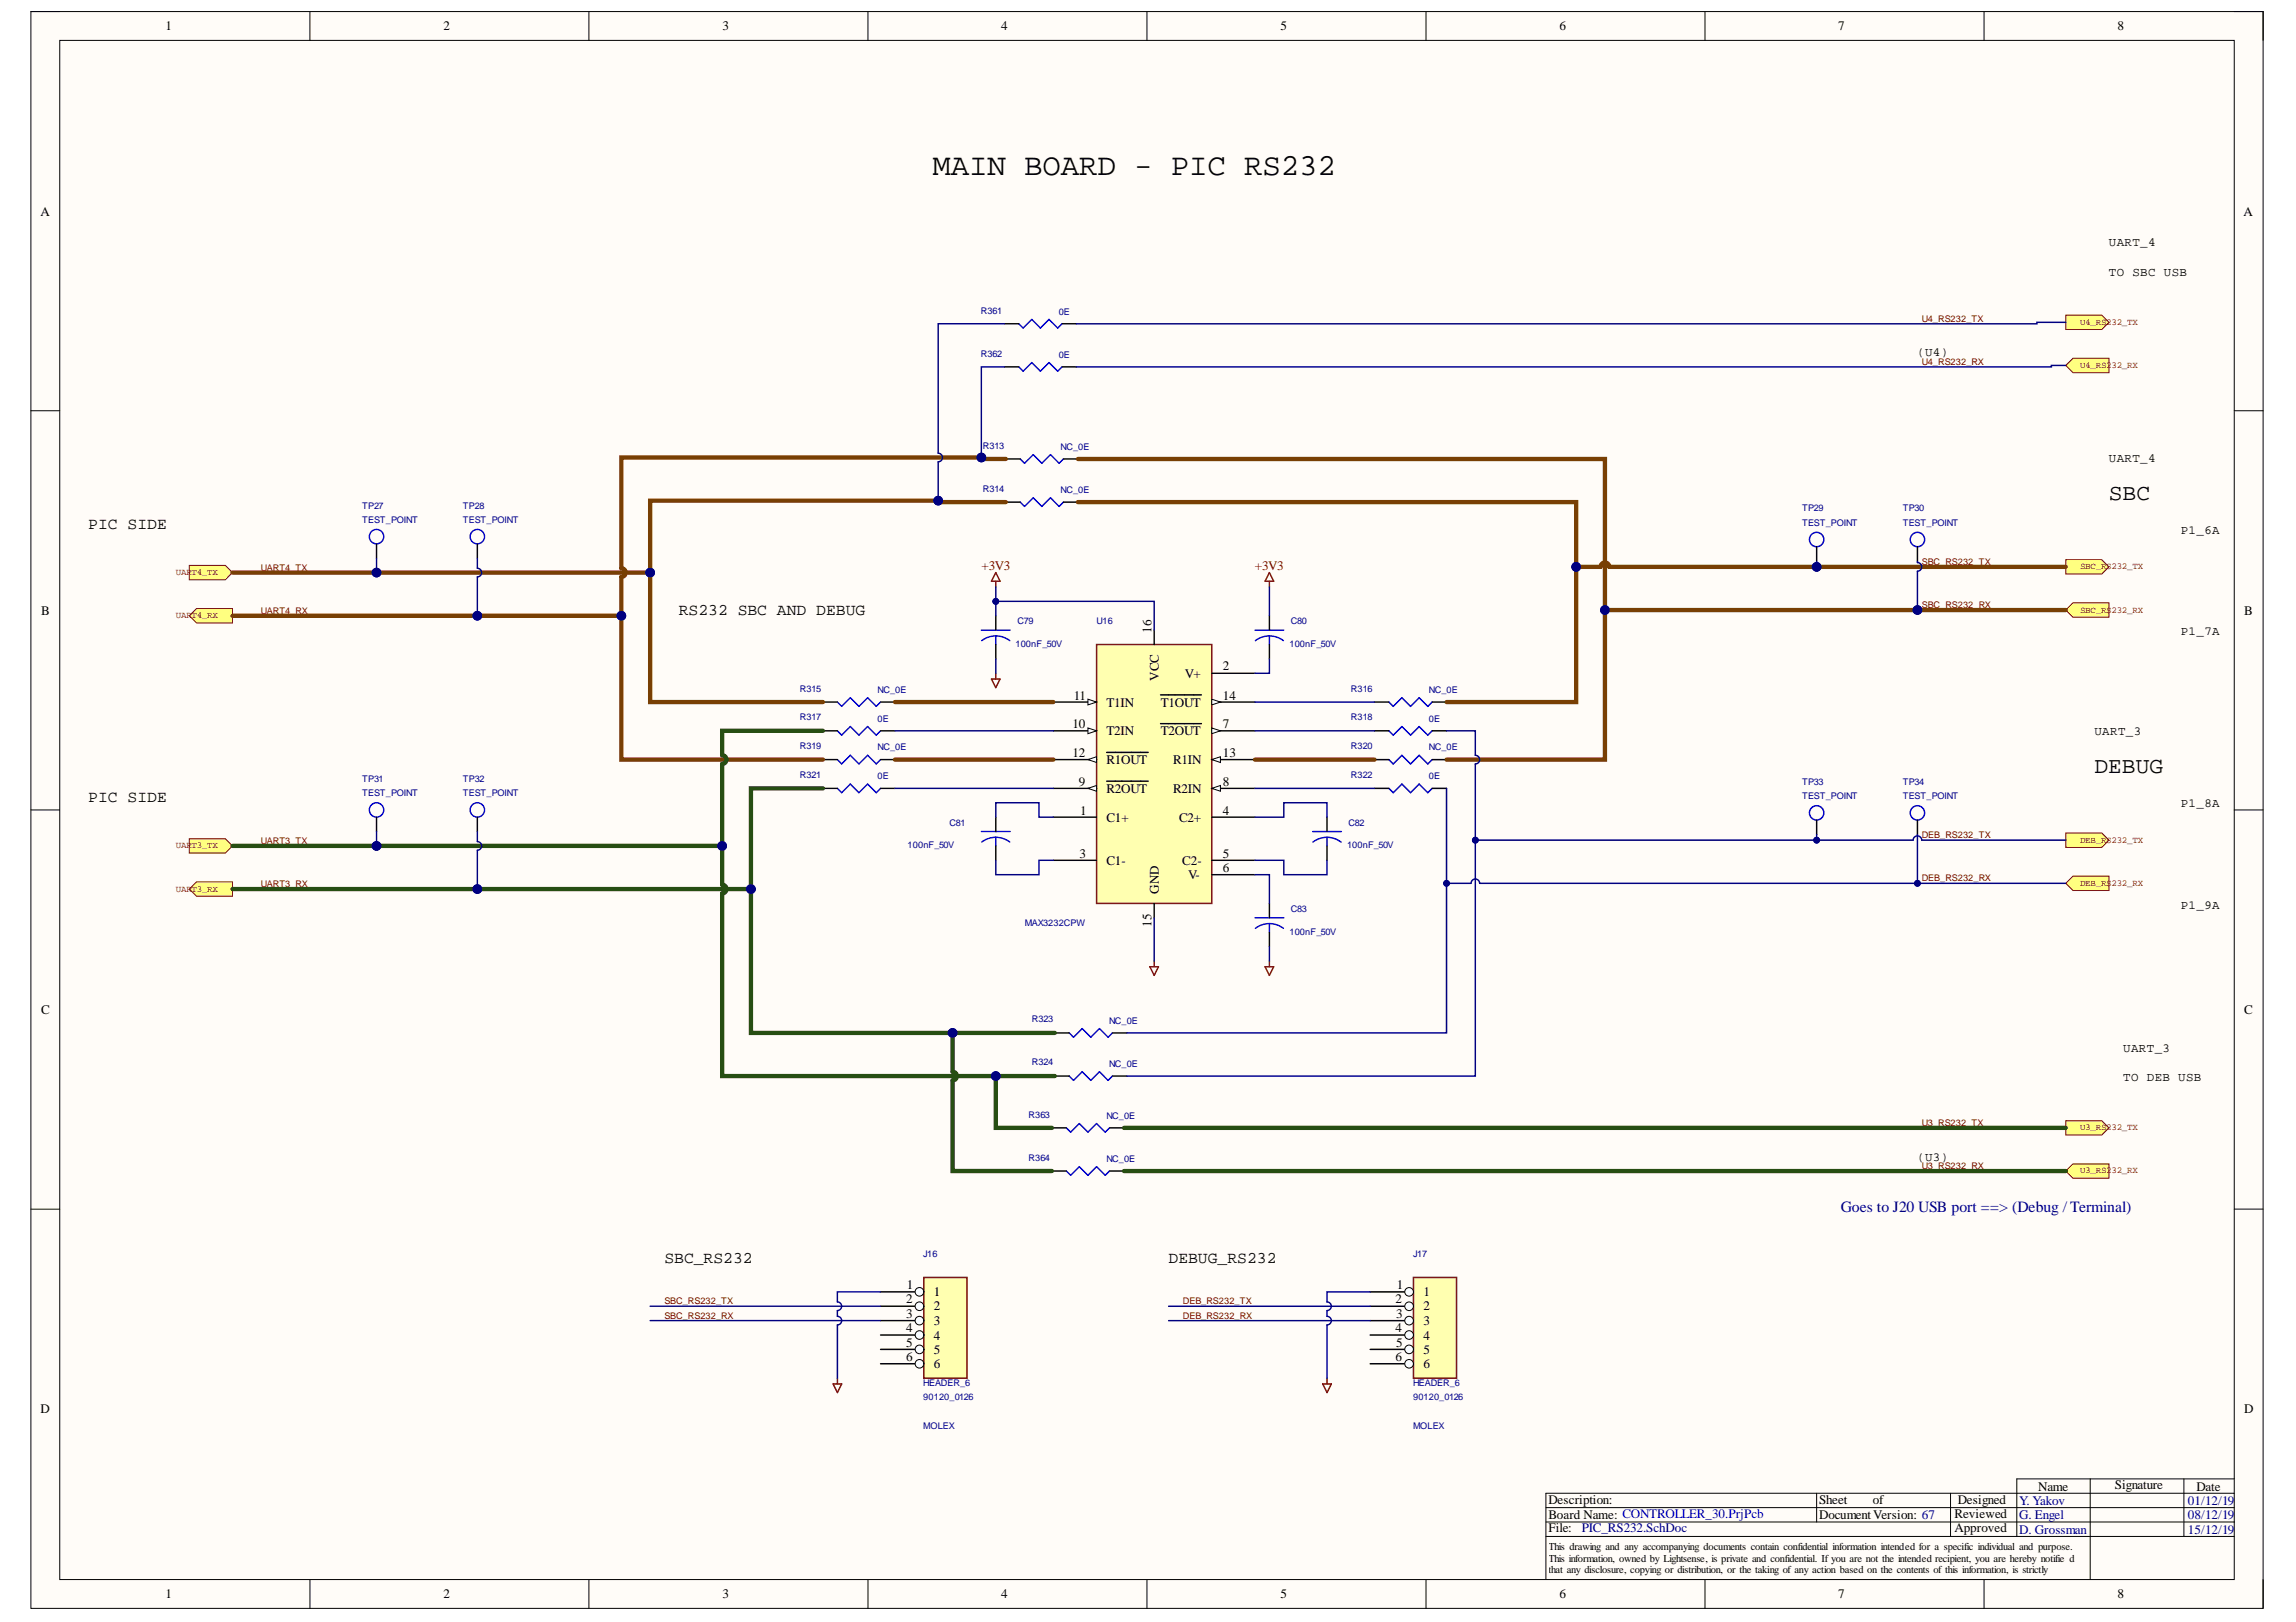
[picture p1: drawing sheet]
<svg xmlns="http://www.w3.org/2000/svg" width="297mm" height="210mm" viewBox="0 0 297 210" stroke-linecap="round" stroke-linejoin="round" font-family="sans-serif">
<defs><g id="words">
<text font-size="4" x="120.6" y="22.7">MAIN BOARD - PIC RS232</text>
<g font-size="3">
<text x="272.8" y="64.7">SBC</text>
<text x="271" y="100">DEBUG</text>
</g>
<g font-size="2.1">
<text x="11.4" y="68.5">PIC SIDE</text>
<text x="87.8" y="79.6">RS232 SBC AND DEBUG</text>
<text x="11.4" y="103.8">PIC SIDE</text>
<text x="86" y="163.4">SBC_RS232</text>
<text x="151.2" y="163.4">DEBUG_RS232</text>
</g>
<text font-size="2" fill="#000080" x="238.1" y="156.9">Goes to J20 USB port ==&gt; (Debug / Terminal)</text>
<g font-size="1.7">
<text x="21.4" y="3.9">1</text>
<text x="57.4" y="3.9">2</text>
<text x="93.5" y="3.9">3</text>
<text x="129.5" y="3.9">4</text>
<text x="165.6" y="3.9">5</text>
<text x="201.8" y="3.9">6</text>
<text x="237.8" y="3.9">7</text>
<text x="273.9" y="3.9">8</text>
<text x="5.2" y="27.9">A</text>
<text x="290.3" y="27.9">A</text>
<text x="5.3" y="79.5">B</text>
<text x="149" y="81.9" transform="rotate(-90 149 81.9)">16</text>
<text x="290.3" y="79.5">B</text>
<text x="149.9" y="88.1" transform="rotate(-90 149.9 88.1)">VCC</text>
<text x="153.3" y="87.7">V+</text>
<text x="158.2" y="86.7">2</text>
<text x="138.7" y="94.2">10</text>
<text x="138.9" y="90.5">11</text>
<text x="143.1" y="91.5">T1IN</text>
<text x="143.1" y="95.2">T2IN</text>
<text x="150.2" y="91.5">T1OUT</text>
<text x="150.2" y="95.2">T2OUT</text>
<text x="158.2" y="90.5">14</text>
<text x="158.2" y="94.2">7</text>
<text x="138.7" y="98">12</text>
<text x="139.6" y="101.7">9</text>
<text x="143.1" y="98.9">R1OUT</text>
<text x="151.8" y="98.9">R1IN</text>
<text x="158.2" y="98">13</text>
<text x="158.2" y="101.7">8</text>
<text x="139.8" y="105.4">1</text>
<text x="143.1" y="106.3">C1+</text>
<text x="143.1" y="102.6">R2OUT</text>
<text x="151.8" y="102.6">R2IN</text>
<text x="152.5" y="106.3">C2+</text>
<text x="158.2" y="105.4">4</text>
<text x="139.7" y="111">3</text>
<text x="143.1" y="111.9">C1-</text>
<text x="153" y="111.9">C2-</text>
<text x="153.7" y="113.8">V-</text>
<text x="158.2" y="111">5</text>
<text x="158.2" y="112.8">6</text>
<text x="149" y="119.9" transform="rotate(-90 149 119.9)">15</text>
<text x="149.9" y="115.6" transform="rotate(-90 149.9 115.6)">GND</text>
<text x="5.3" y="131.2">C</text>
<text x="290.3" y="131.2">C</text>
<text x="117.3" y="166.8">1</text>
<text x="120.8" y="167.7">1</text>
<text x="180.7" y="166.8">1</text>
<text x="184.2" y="167.7">1</text>
<text x="117.3" y="168.6">2</text>
<text x="117.3" y="170.6">3</text>
<text x="117.3" y="172.4">4</text>
<text x="120.8" y="169.6">2</text>
<text x="120.8" y="171.5">3</text>
<text x="120.8" y="173.4">4</text>
<text x="180.5" y="168.6">2</text>
<text x="180.5" y="172.4">4</text>
<text x="180.6" y="170.6">3</text>
<text x="184.2" y="169.6">2</text>
<text x="184.2" y="171.5">3</text>
<text x="184.2" y="173.4">4</text>
<text x="117.3" y="174.3">5</text>
<text x="117.3" y="176.2">6</text>
<text x="120.8" y="175.2">5</text>
<text x="120.8" y="177.1">6</text>
<text x="180.5" y="176.2">6</text>
<text x="180.6" y="174.3">5</text>
<text x="184.2" y="175.2">5</text>
<text x="184.2" y="177.1">6</text>
<text x="5.2" y="182.8">D</text>
<text x="290.3" y="182.8">D</text>
<text x="200.3" y="196.6">Board Name: CONTROLLER_30.PrjPcb</text>
<text x="200.3" y="194.6">Description:</text>
<text x="235.4" y="196.6">DocumentVersion: 67</text>
<text x="235.4" y="194.6">Sheet</text>
<text x="242.3" y="194.6">of</text>
<text x="252.9" y="196.4">Reviewed</text>
<text x="253.3" y="194.6">Designed</text>
<text x="263.7" y="192.9">Name</text>
<text x="273.6" y="192.7">Signature</text>
<text x="284.2" y="192.9">Date</text>
<text x="200.3" y="198.3">File:</text>
<text x="252.9" y="198.3">Approved</text>
<text x="21.4" y="206.8">1</text>
<text x="57.4" y="206.8">2</text>
<text x="93.5" y="206.8">3</text>
<text x="129.5" y="206.8">4</text>
<text x="165.6" y="206.8">5</text>
<text x="201.8" y="206.8">6</text>
<text x="237.8" y="206.8">7</text>
<text x="273.9" y="206.8">8</text>
</g>
<g font-size="1.7" fill="#800000">
<text x="127" y="73.7">+3V3</text>
<text x="162.3" y="73.7">+3V3</text>
</g>
<g font-size="1.7" fill="#000080">
<text x="261.2" y="194.8">Y. Yakov</text>
<text x="261.2" y="196.6">G. Engel</text>
<text x="283.1" y="194.8">01/12/19</text>
<text x="283.1" y="196.6">08/12/19</text>
<text x="204.6" y="198.3">PIC_RS232.SchDoc</text>
<text x="261.2" y="198.5">D. Grossman</text>
<text x="283.1" y="198.5">15/12/19</text>
</g>
<g font-size="1.6">
<text x="272.8" y="35.7">TO SBC USB</text>
<text x="272.8" y="31.9">UART_4</text>
<text x="248" y="46.1">(U4)</text>
<text x="272.8" y="59.8">UART_4</text>
<text x="282.1" y="69.1">P1_6A</text>
<text x="282.1" y="82.2">P1_7A</text>
<text x="271" y="95.2">UART_3</text>
<text x="282.1" y="104.5">P1_8A</text>
<text x="282.1" y="117.6">P1_9A</text>
<text x="274.7" y="136.2">UART_3</text>
<text x="274.7" y="139.9">TO DEB USB</text>
<text x="248" y="150.3">(U3)</text>
</g>
<g font-size="1.4">
<text x="200.3" y="200.6">This drawing and any accompanying documents contain confidential information intended for a specific individual and purpose.</text>
<text x="200.3" y="202.1">This information, owned by Lightsense, is private and confidential. If you are not the intended recipient, you are hereby notifie d</text>
<text x="200.3" y="203.5">that any disclosure, copying or distribution, or the taking of any action based on the contents of this information, is strictly</text>
<text x="200.3" y="205.1">prohibited.</text>
</g>
<g font-size="1.2" fill="#000080">
<text x="126.9" y="40.6">R361</text>
<text x="137" y="40.7">0E</text>
<text x="126.9" y="46.1">R362</text>
<text x="137" y="46.3">0E</text>
<text x="127.2" y="58.1">R313</text>
<text x="137.2" y="58.2">NC_0E</text>
<text x="46.9" y="65.8">TP27</text>
<text x="59.9" y="65.8">TP28</text>
<text x="127.2" y="63.6">R314</text>
<text x="137.2" y="63.8">NC_0E</text>
<text x="46.9" y="67.7">TEST_POINT</text>
<text x="59.9" y="67.7">TEST_POINT</text>
<text x="233.2" y="66.2">TP29</text>
<text x="233.2" y="68">TEST_POINT</text>
<text x="246.2" y="66.2">TP30</text>
<text x="246.2" y="68">TEST_POINT</text>
<text x="131.4" y="83.7">100nF_50V</text>
<text x="131.6" y="80.7">C79</text>
<text x="141.9" y="80.7">U16</text>
<text x="166.8" y="83.7">100nF_50V</text>
<text x="167" y="80.7">C80</text>
<text x="103.5" y="89.5">R315</text>
<text x="113.5" y="89.7">NC_0E</text>
<text x="174.8" y="89.5">R316</text>
<text x="184.8" y="89.7">NC_0E</text>
<text x="103.5" y="93.2">R317</text>
<text x="113.5" y="93.4">0E</text>
<text x="174.8" y="93.2">R318</text>
<text x="184.8" y="93.4">0E</text>
<text x="46.9" y="101.2">TP31</text>
<text x="59.9" y="101.2">TP32</text>
<text x="103.5" y="100.7">R321</text>
<text x="103.5" y="97">R319</text>
<text x="113.5" y="100.8">0E</text>
<text x="113.5" y="97.1">NC_0E</text>
<text x="174.8" y="97">R320</text>
<text x="174.8" y="100.7">R322</text>
<text x="184.8" y="97.1">NC_0E</text>
<text x="184.8" y="100.8">0E</text>
<text x="233.2" y="101.6">TP33</text>
<text x="246.2" y="101.6">TP34</text>
<text x="46.9" y="103">TEST_POINT</text>
<text x="59.9" y="103">TEST_POINT</text>
<text x="122.8" y="106.8">C81</text>
<text x="174.4" y="106.8">C82</text>
<text x="233.2" y="103.5">TEST_POINT</text>
<text x="246.2" y="103.5">TEST_POINT</text>
<text x="117.4" y="109.8">100nF_50V</text>
<text x="174.3" y="109.8">100nF_50V</text>
<text x="132.6" y="119.9">MAX3232CPW</text>
<text x="167" y="118">C83</text>
<text x="166.8" y="121">100nF_50V</text>
<text x="133.5" y="132.3">R323</text>
<text x="133.5" y="137.9">R324</text>
<text x="143.5" y="132.5">NC_0E</text>
<text x="143.5" y="138">NC_0E</text>
<text x="133.1" y="144.6">R363</text>
<text x="143.1" y="144.8">NC_0E</text>
<text x="133.1" y="150.2">R364</text>
<text x="143.1" y="150.4">NC_0E</text>
<text x="119.5" y="162.6">J16</text>
<text x="182.8" y="162.6">J17</text>
<text x="119.5" y="179.4">HEADER_6</text>
<text x="182.8" y="179.4">HEADER_6</text>
<text x="119.5" y="184.9">MOLEX</text>
<text x="119.5" y="181.2">90120_0126</text>
<text x="182.8" y="184.9">MOLEX</text>
<text x="182.8" y="181.2">90120_0126</text>
</g>
<g font-size="1.2" fill="#800000">
<text x="248.6" y="41.7">U4_RS232_TX</text>
<text x="248.6" y="47.2">U4_RS232_RX</text>
<text x="269.1" y="42">U4_RS232_TX</text>
<text x="269.1" y="47.6">U4_RS232_RX</text>
<text x="22.8" y="74.4">UART4_TX</text>
<text x="33.8" y="73.9">UART4_TX</text>
<text x="248.6" y="73.1">SBC_RS232_TX</text>
<text x="269.1" y="73.6">SBC_RS232_TX</text>
<text x="22.8" y="80">UART4_RX</text>
<text x="33.8" y="79.5">UART4_RX</text>
<text x="248.6" y="78.7">SBC_RS232_RX</text>
<text x="269.1" y="79.3">SBC_RS232_RX</text>
<text x="22.8" y="109.8">UART3_TX</text>
<text x="33.8" y="109.2">UART3_TX</text>
<text x="248.6" y="108.4">DEB_RS232_TX</text>
<text x="269.1" y="109">DEB_RS232_TX</text>
<text x="22.8" y="115.4">UART3_RX</text>
<text x="33.8" y="114.8">UART3_RX</text>
<text x="248.6" y="114">DEB_RS232_RX</text>
<text x="269.1" y="114.6">DEB_RS232_RX</text>
<text x="248.6" y="145.7">U3_RS232_TX</text>
<text x="269.1" y="146.2">U3_RS232_TX</text>
<text x="248.6" y="151.3">U3_RS232_RX</text>
<text x="269.1" y="151.8">U3_RS232_RX</text>
<text x="86" y="168.8">SBC_RS232_TX</text>
<text x="86" y="170.7">SBC_RS232_RX</text>
<text x="153" y="168.8">DEB_RS232_TX</text>
<text x="153" y="170.7">DEB_RS232_RX</text>
</g>
</g></defs>
<path d="M4 1.5h288.8v206.6h-288.8z" fill-rule="evenodd" fill="#fffcf8"/>
<path d="M4 1.5h288.8v206.6h-288.8z" fill="none" stroke="#000" stroke-width=".13"/>
<path d="M7.7 5.2h281.4v199.2h-281.4z" fill-rule="evenodd" fill="#fffcf8"/>
<g fill="none" stroke="#000" stroke-width=".13">
<path d="M4 1.5h3.7M7.7 5.2h281.4v199.2h-281.4zM40.1 1.5v3.7M76.2 1.5v3.7M112.3 1.5v3.7M148.4 1.5v3.7M184.5 1.5v3.7M220.6 1.5v3.7M256.7 1.5v3.7M289.1 1.5h3.7v3.7M4 53.2h3.7M289.1 53.2h3.7"/>
<path d="M4 104.8h3.7M289.1 104.8h3.7M4 156.5h3.7M289.1 156.5h3.7M200 198.8h89.1M200 195.1h89.1M200 197h89.1M235 193.2v3.8M252.3 193.2v5.6M270.4 191.4v13M282.5 191.4v7.4M289.1 193.2h-89.1v11.2"/>
<path d="M289.1 191.4h-28.2v7.4M40.1 204.4v3.7M76.2 204.4v3.7M112.3 204.4v3.7M148.4 204.4v3.7M184.5 204.4v3.7M220.6 204.4v3.7M256.7 204.4v3.7M292.8 204.4v3.7"/>
</g>
<path d="M169.8 107.6h3.7M171.7 108.4a3 3 0 0 1 1.8 .6" fill="none" stroke="#00f" stroke-width=".19"/>
<path d="M169.9 109a2.99 2.99 0 0 1 1.8-.6v1.1" fill="none" stroke="#00f" stroke-width=".18"/>
<path d="M171.7 105.7v1.9M171.7 109.5v1.8" fill="none" stroke="#000" stroke-width=".18"/>
<path d="M182.9 165.3h5.5v13.1h-5.5z" fill-rule="evenodd" fill="#ffffb0"/>
<path d="M182.9 165.3h5.5v13.1h-5.5z" fill="none" stroke="#800000" stroke-width=".19"/>
<path d="M177.3 167.2h5.6" fill="none" stroke="#000" stroke-width=".19"/>
<circle cx="182.3" cy="167.2" r=".56" fill="#f8fcff"/>
<circle cx="182.3" cy="167.2" r=".56" fill="none" stroke="#000" stroke-width=".13"/>
<path d="M177.3 169h5.6" fill="none" stroke="#000" stroke-width=".19"/>
<circle cx="182.3" cy="169" r=".56" fill="#f8fcff"/>
<circle cx="182.3" cy="169" r=".56" fill="none" stroke="#000" stroke-width=".13"/>
<path d="M177.3 170.9h5.6" fill="none" stroke="#000" stroke-width=".19"/>
<circle cx="182.3" cy="170.9" r=".56" fill="#f8fcff"/>
<circle cx="182.3" cy="170.9" r=".56" fill="none" stroke="#000" stroke-width=".13"/>
<path d="M177.3 172.8h5.6" fill="none" stroke="#000" stroke-width=".19"/>
<circle cx="182.3" cy="172.8" r=".56" fill="#f8fcff"/>
<circle cx="182.3" cy="172.8" r=".56" fill="none" stroke="#000" stroke-width=".13"/>
<path d="M177.3 174.6h5.6" fill="none" stroke="#000" stroke-width=".19"/>
<circle cx="182.3" cy="174.6" r=".56" fill="#f8fcff"/>
<circle cx="182.3" cy="174.6" r=".56" fill="none" stroke="#000" stroke-width=".13"/>
<path d="M177.3 176.5h5.6" fill="none" stroke="#000" stroke-width=".19"/>
<circle cx="182.3" cy="176.5" r=".56" fill="#f8fcff"/>
<circle cx="182.3" cy="176.5" r=".56" fill="none" stroke="#000" stroke-width=".13"/>
<g fill="none" stroke="#00f" stroke-width=".18">
<path d="M131.8 47.5l.6 .5 1.1-1.1 1.1 1.1 1.1-1.1 1.1 1.1 .6-.5M131.8 41.9l.6 .6 1.1-1.2 1.1 1.2 1.1-1.2 1.1 1.2 .6-.6M132 59.4l.5 .6 1.2-1.2 1.1 1.2 1.1-1.2 1.1 1.2 .6-.6M132 65l.5 .5 1.2-1.1 1.1 1.1 1.1-1.1 1.1 1.1 .6-.5M108.3 94.6l.6 .5 1.1-1.1 1.1 1.1 1.1-1.1 1.2 1.1 .5-.5M108.3 98.3l.6 .6 1.1-1.2 1.1 1.2 1.1-1.2 1.2 1.2 .5-.6M127 81.5h3.7M128.8 82.3a2.97 2.97 0 0 0-1.8 .6M128.8 82.3a2.96 2.96 0 0 1 1.8 .6M128.8 82.3v1.1M108.3 102l.6 .6 1.1-1.1 1.1 1.1 1.1-1.1 1.2 1.1 .5-.6M127 107.6h3.7"/>
<path d="M128.8 108.4a2.96 2.96 0 0 1 1.8 .6M128.8 108.4a2.97 2.97 0 0 0-1.8 .6M128.8 108.4v1.1M162.4 118.8h3.7M164.2 119.5a2.97 2.97 0 0 0-1.8 .6M164.2 119.5a2.96 2.96 0 0 1 1.8 .6M164.2 119.5v1.1M138.3 133.7l.6 .5 1.1-1.1 1.1 1.1 1.1-1.1 1.2 1.1 .5-.5M138.3 139.3l.6 .5 1.1-1.1 1.1 1.1 1.1-1.1 1.2 1.1 .5-.5M138 151.5l.5 .6 1.1-1.1 1.1 1.1 1.2-1.1 1.1 1.1 .5-.6M138 146l.5 .5 1.1-1.1 1.1 1.1 1.2-1.1 1.1 1.1 .5-.5"/>
<circle cx="48.7" cy="69.4" r=".93"/>
<circle cx="61.8" cy="69.4" r=".93"/>
<circle cx="48.7" cy="104.8" r=".93"/>
<circle cx="61.8" cy="104.8" r=".93"/>
</g>
<g fill="none" stroke="#000" stroke-width=".18">
<path d="M129.9 47.5h1.9M129.9 41.9h1.9M130.1 59.4h1.9M137.4 47.5h1.9M137.4 41.9h1.9M137.6 59.4h1.8M48.7 70.4v1.8M61.8 70.4v1.8M128.8 79.7v1.8M130.1 65h1.9M137.6 65h1.8M106.5 94.6h1.8"/>
<path d="M106.5 98.3h1.8M113.9 94.6h1.9M113.9 98.3h1.9M128.8 83.4v1.9M48.7 105.7v1.9M61.8 105.7v1.9M106.5 102h1.8M113.9 102h1.9M128.8 105.7v1.9M128.8 109.5v1.8M164.2 116.9v1.9M136.5 133.7h1.8"/>
<path d="M136.5 139.3h1.8M143.9 133.7h1.9M143.9 139.3h1.9M164.2 120.6v1.9M136.1 151.5h1.9M136.1 146h1.9M143.5 151.5h1.9M143.5 146h1.9"/>
</g>
<g fill="none" stroke="#00f" stroke-width=".19">
<path d="M179.7 94.6l.5 .5 1.2-1.1 1.1 1.1 1.1-1.1 1.1 1.1 .6-.5M179.7 90.9l.5 .5 1.2-1.1 1.1 1.1 1.1-1.1 1.1 1.1 .6-.5M179.7 98.3l.5 .6 1.2-1.2 1.1 1.2 1.1-1.2 1.1 1.2 .6-.6"/>
<circle cx="235" cy="69.8" r=".93"/>
<circle cx="248.1" cy="69.8" r=".93"/>
<circle cx="235" cy="105.2" r=".93"/>
</g>
<path d="M235 70.7v1.9M248.1 70.7v1.9M177.8 94.6h1.9M177.8 90.9h1.9M177.8 98.3h1.9M185.3 94.6h1.8M185.3 90.9h1.8M185.3 98.3h1.8M235 106.1v1.9" fill="none" stroke="#000" stroke-width=".19"/>
<path d="M119.5 165.3h5.6v13.1h-5.6z" fill-rule="evenodd" fill="#ffffb0"/>
<path d="M119.5 165.3h5.6v13.1h-5.6z" fill="none" stroke="#800000" stroke-width=".19"/>
<path d="M113.9 167.2h5.6" fill="none" stroke="#000" stroke-width=".18"/>
<circle cx="118.9" cy="167.2" r=".56" fill="#f8fcff"/>
<circle cx="119" cy="167.2" r=".56" fill="none" stroke="#000" stroke-width=".13"/>
<path d="M113.9 169h5.6" fill="none" stroke="#000" stroke-width=".18"/>
<circle cx="118.9" cy="169" r=".56" fill="#f8fcff"/>
<circle cx="119" cy="169" r=".56" fill="none" stroke="#000" stroke-width=".13"/>
<path d="M113.9 170.9h5.6" fill="none" stroke="#000" stroke-width=".18"/>
<circle cx="118.9" cy="170.9" r=".56" fill="#f8fcff"/>
<circle cx="119" cy="170.9" r=".56" fill="none" stroke="#000" stroke-width=".13"/>
<path d="M113.9 172.8h5.6" fill="none" stroke="#000" stroke-width=".19"/>
<circle cx="119" cy="172.8" r=".56" fill="#f8fcff"/>
<circle cx="119" cy="172.8" r=".56" fill="none" stroke="#000" stroke-width=".13"/>
<path d="M113.9 174.6h5.6" fill="none" stroke="#000" stroke-width=".19"/>
<circle cx="119" cy="174.6" r=".56" fill="#f8fcff"/>
<circle cx="119" cy="174.6" r=".56" fill="none" stroke="#000" stroke-width=".13"/>
<path d="M113.9 176.5h5.6" fill="none" stroke="#000" stroke-width=".19"/>
<circle cx="119" cy="176.5" r=".56" fill="#f8fcff"/>
<circle cx="119" cy="176.5" r=".56" fill="none" stroke="#000" stroke-width=".13"/>
<path d="M179.7 102l.5 .6 1.2-1.1 1.1 1.1 1.1-1.1 1.1 1.1 .6-.6" fill="none" stroke="#00f" stroke-width=".19"/>
<path d="M177.8 102h1.9M185.3 102h1.8" fill="none" stroke="#000" stroke-width=".19"/>
<path d="M141.9 83.4h14.9v33.5h-14.9z" fill-rule="evenodd" fill="#ffffb0"/>
<path d="M141.9 83.4h14.9v33.5h-14.9z" fill="none" stroke="#800000" stroke-width=".18"/>
<path d="M136.3 98.3h5.6M149.3 81.5v1.9M156.8 87.1h5.6M136.3 105.7h5.6M136.3 111.3h5.6M149.3 116.9v1.9M156.8 105.7h5.6M156.8 111.3h5.6M156.8 113.2h5.6" fill="none" stroke="#000" stroke-width=".18"/>
<path d="M140.7 98.3l1.2-.4v.8z" fill="#f8fcff"/>
<path d="M140.7 98.3l1.2-.4v.8z" fill="none" stroke="#000" stroke-width=".13"/>
<path d="M143.2 97.4h5.3M136.3 102h5.6" fill="none" stroke="#000" stroke-width=".18"/>
<path d="M140.7 102l1.2-.4v.8z" fill="#f8fcff"/>
<path d="M140.7 102l1.2-.4v.8z" fill="none" stroke="#000" stroke-width=".13"/>
<path d="M136.3 90.9h5.6M143.2 101.1h5.3" fill="none" stroke="#000" stroke-width=".18"/>
<path d="M140.7 90.5l1.2 .4-1.2 .3z" fill="#f8fcff"/>
<path d="M140.7 90.5l1.2 .4-1.2 .3z" fill="none" stroke="#000" stroke-width=".13"/>
<path d="M136.3 94.6h5.6" fill="none" stroke="#000" stroke-width=".18"/>
<path d="M140.7 94.2l1.2 .4-1.2 .3z" fill="#f8fcff"/>
<path d="M140.7 94.2l1.2 .4-1.2 .3z" fill="none" stroke="#000" stroke-width=".13"/>
<path d="M156.8 98.3h5.6" fill="none" stroke="#000" stroke-width=".18"/>
<path d="M156.8 98.3l1.1-.4v.8z" fill="#f8fcff"/>
<path d="M156.8 98.3l1.1-.4v.8z" fill="none" stroke="#000" stroke-width=".13"/>
<path d="M156.8 102h5.6" fill="none" stroke="#000" stroke-width=".18"/>
<path d="M156.8 102l1.1-.4v.8z" fill="#f8fcff"/>
<path d="M156.8 102l1.1-.4v.8z" fill="none" stroke="#000" stroke-width=".13"/>
<path d="M156.8 90.9h5.6" fill="none" stroke="#000" stroke-width=".18"/>
<path d="M156.8 90.5l1.1 .4-1.1 .3z" fill="#f8fcff"/>
<path d="M156.8 90.5l1.1 .4-1.1 .3z" fill="none" stroke="#000" stroke-width=".13"/>
<path d="M150.1 89.9h5.3M156.8 94.6h5.6" fill="none" stroke="#000" stroke-width=".18"/>
<path d="M156.8 94.2l1.1 .4-1.1 .3z" fill="#f8fcff"/>
<path d="M156.8 94.2l1.1 .4-1.1 .3z" fill="none" stroke="#000" stroke-width=".13"/>
<path d="M164.2 79.7v1.8M106.5 90.9h1.8M113.9 90.9h1.9M150.1 93.6h5.3M164.2 83.4v1.9" fill="none" stroke="#000" stroke-width=".18"/>
<path d="M108.3 90.9l.6 .5 1.1-1.1 1.1 1.1 1.1-1.1 1.2 1.1 .5-.5M162.4 81.5h3.7M164.2 82.3a2.97 2.97 0 0 0-1.8 .6M164.2 82.3a2.96 2.96 0 0 1 1.8 .6M164.2 82.3v1.1" fill="none" stroke="#00f" stroke-width=".18"/>
<circle cx="248.1" cy="105.2" r=".93" fill="none" stroke="#00f" stroke-width=".19"/>
<path d="M248.1 106.1v1.9" fill="none" stroke="#000" stroke-width=".19"/>
<path d="M267.3 72.4h4.6l.9 1-.9 .9h-4.6z" fill-rule="evenodd" fill="#ffff80"/>
<path d="M267.3 72.4h4.6l.9 1-.9 .9h-4.6z" fill="none" stroke="#800000" stroke-width=".13"/>
<path d="M268.2 78h4.6v1.9h-4.6l-.9-1z" fill-rule="evenodd" fill="#ffff80"/>
<path d="M268.2 78h4.6v1.9h-4.6l-.9-1z" fill="none" stroke="#800000" stroke-width=".13"/>
<path d="M267.3 107.8h4.6l.9 .9-.9 1h-4.6z" fill-rule="evenodd" fill="#ffff80"/>
<path d="M267.3 107.8h4.6l.9 .9-.9 1h-4.6z" fill="none" stroke="#800000" stroke-width=".13"/>
<path d="M267.3 114.3l.9-.9h4.6v1.8h-4.6z" fill-rule="evenodd" fill="#ffff80"/>
<path d="M267.3 114.3l.9-.9h4.6v1.8h-4.6z" fill="none" stroke="#800000" stroke-width=".13"/>
<path d="M24.5 79.7l.9-.9h4.7v1.8h-4.7z" fill-rule="evenodd" fill="#ffff80"/>
<path d="M24.5 79.7l.9-.9h4.7v1.8h-4.7z" fill="none" stroke="#800000" stroke-width=".13"/>
<path d="M24.5 73.2h4.6l1 .9-1 .9h-4.6z" fill-rule="evenodd" fill="#ffff80"/>
<path d="M24.5 73.2h4.6l1 .9-1 .9h-4.6z" fill="none" stroke="#800000" stroke-width=".13"/>
<path d="M24.5 115.1l.9-1h4.7v1.9h-4.7z" fill-rule="evenodd" fill="#ffff80"/>
<path d="M24.5 115.1l.9-1h4.7v1.9h-4.7z" fill="none" stroke="#800000" stroke-width=".13"/>
<path d="M24.5 108.5h4.6l1 1-1 .9h-4.6z" fill-rule="evenodd" fill="#ffff80"/>
<path d="M24.5 108.5h4.6l1 1-1 .9h-4.6z" fill="none" stroke="#800000" stroke-width=".13"/>
<path d="M267.3 40.8h4.6l.9 .9-.9 .9h-4.6z" fill-rule="evenodd" fill="#ffff80"/>
<path d="M267.3 40.8h4.6l.9 .9-.9 .9h-4.6z" fill="none" stroke="#800000" stroke-width=".13"/>
<path d="M267.3 47.3l.9-.9h4.6v1.8h-4.6z" fill-rule="evenodd" fill="#ffff80"/>
<path d="M267.3 47.3l.9-.9h4.6v1.8h-4.6z" fill="none" stroke="#800000" stroke-width=".13"/>
<path d="M267.3 151.5l.9-.9h4.6v1.9h-4.6z" fill-rule="evenodd" fill="#ffff80"/>
<path d="M267.3 151.5l.9-.9h4.6v1.9h-4.6z" fill="none" stroke="#800000" stroke-width=".13"/>
<path d="M267.3 145h4.6l.9 1-.9 .9h-4.6z" fill-rule="evenodd" fill="#ffff80"/>
<path d="M267.3 145h4.6l.9 1-.9 .9h-4.6z" fill="none" stroke="#800000" stroke-width=".13"/>
<path d="M128.8 74.1l.6 1.1h-1.1zM128.8 75.2v.8M164.2 74.1l.6 1.1h-1.1zM164.2 75.2v.8M128.3 87.9h1.1l-.6 1.1zM128.8 87.1v.8M148.8 125.1h1.1l-.6 1.1zM149.3 124.4v.7M163.7 125.1h1.1l-.6 1.1zM164.2 124.4v.7" fill="none" stroke="#800000" stroke-width=".18"/>
<path d="M107.8 179.1h1.1l-.6 1.1zM108.3 178.4v.7M171.1 179.1h1.1l-.5 1.1zM171.7 178.4v.7" fill="none" stroke="#800000" stroke-width=".19"/>
<path d="M248.1 108v6.3" fill="none" stroke="#000080" stroke-width=".19"/>
<circle cx="248.1" cy="114.3" r=".37" fill="#000080"/>
<circle cx="248.1" cy="114.3" r=".37" fill="none" stroke="#000080" stroke-width=".13"/>
<path d="M30.1 115.1h67.1" fill="none" stroke="#274e13" stroke-width=".56"/>
<circle cx="61.8" cy="115.1" r=".56" fill="#000080"/>
<circle cx="61.8" cy="115.1" r=".56" fill="none" stroke="#000080" stroke-width=".13"/>
<circle cx="97.2" cy="115.1" r=".56" fill="#000080"/>
<circle cx="97.2" cy="115.1" r=".56" fill="none" stroke="#000080" stroke-width=".13"/>
<path d="M30.1 109.5h63.3" fill="none" stroke="#274e13" stroke-width=".56"/>
<circle cx="48.7" cy="109.5" r=".56" fill="#000080"/>
<circle cx="48.7" cy="109.5" r=".56" fill="none" stroke="#000080" stroke-width=".13"/>
<circle cx="93.4" cy="109.5" r=".56" fill="#000080"/>
<circle cx="93.4" cy="109.5" r=".56" fill="none" stroke="#000080" stroke-width=".13"/>
<path d="M30.1 79.7h50.3" fill="none" stroke="#783f04" stroke-width=".56"/>
<circle cx="61.8" cy="79.7" r=".56" fill="#000080"/>
<circle cx="61.8" cy="79.7" r=".56" fill="none" stroke="#000080" stroke-width=".13"/>
<circle cx="80.4" cy="79.7" r=".56" fill="#000080"/>
<circle cx="80.4" cy="79.7" r=".56" fill="none" stroke="#000080" stroke-width=".13"/>
<path d="M30.1 74.1h54" fill="none" stroke="#783f04" stroke-width=".56"/>
<circle cx="48.7" cy="74.1" r=".56" fill="#000080"/>
<circle cx="48.7" cy="74.1" r=".56" fill="none" stroke="#000080" stroke-width=".13"/>
<circle cx="84.1" cy="74.1" r=".56" fill="#000080"/>
<circle cx="84.1" cy="74.1" r=".56" fill="none" stroke="#000080" stroke-width=".13"/>
<path d="M130.1 59.4h-3.1v-.2h-46.6v14.3a.56 .56 0 0 1 .5 .6 .56 .56 0 0 1-.5 .6v23.6h26.1" fill="none" stroke="#783f04" stroke-width=".56"/>
<circle cx="80.4" cy="79.7" r=".56" fill="#000080"/>
<circle cx="80.4" cy="79.7" r=".56" fill="none" stroke="#000080" stroke-width=".13"/>
<circle cx="127" cy="59.2" r=".56" fill="#000080"/>
<circle cx="127" cy="59.2" r=".56" fill="none" stroke="#000080" stroke-width=".13"/>
<path d="M84.1 170.9h29.8M84.1 169h29.8" fill="none" stroke="#000080" stroke-width=".18"/>
<path d="M130.1 65h-8.7v-.2h-37.3v26.1h22.4" fill="none" stroke="#783f04" stroke-width=".56"/>
<circle cx="84.1" cy="74.1" r=".56" fill="#000080"/>
<circle cx="84.1" cy="74.1" r=".56" fill="none" stroke="#000080" stroke-width=".13"/>
<circle cx="121.4" cy="64.8" r=".56" fill="#000080"/>
<circle cx="121.4" cy="64.8" r=".56" fill="none" stroke="#000080" stroke-width=".13"/>
<path d="M106.5 94.6h-13.1v3.1a.56 .56 0 0 1 .6 .6 .56 .56 0 0 1-.6 .6v15.6a.56 .56 0 0 1 .6 .6 .56 .56 0 0 1-.6 .5v23.7h43.1" fill="none" stroke="#274e13" stroke-width=".56"/>
<circle cx="93.4" cy="109.5" r=".56" fill="#000080"/>
<circle cx="93.4" cy="109.5" r=".56" fill="none" stroke="#000080" stroke-width=".13"/>
<circle cx="128.8" cy="139.3" r=".56" fill="#000080"/>
<circle cx="128.8" cy="139.3" r=".56" fill="none" stroke="#000080" stroke-width=".13"/>
<path d="M106.5 102h-9.3v31.7h39.3" fill="none" stroke="#274e13" stroke-width=".56"/>
<circle cx="97.2" cy="115.1" r=".56" fill="#000080"/>
<circle cx="97.2" cy="115.1" r=".56" fill="none" stroke="#000080" stroke-width=".13"/>
<circle cx="123.2" cy="133.7" r=".56" fill="#000080"/>
<circle cx="123.2" cy="133.7" r=".56" fill="none" stroke="#000080" stroke-width=".13"/>
<path d="M108.3 171.5v6.9" fill="none" stroke="#000080" stroke-width=".19"/>
<path d="M129.9 41.9h-8.5v16.7a.56 .56 0 0 1 .5 .6 .56 .56 0 0 1-.5 .6v5M115.8 94.6h20.5M115.8 102h20.5M113.9 167.2h-5.6v1.3a.56 .56 0 0 1 .6 .5 .56 .56 0 0 1-.6 .6v.7a.56 .56 0 0 1 .6 .6 .56 .56 0 0 1-.6 .6" fill="none" stroke="#000080" stroke-width=".18"/>
<path d="M115.8 98.3h20.5M115.8 90.9h20.5" fill="none" stroke="#783f04" stroke-width=".56"/>
<circle cx="121.4" cy="64.8" r=".56" fill="#000080"/>
<circle cx="121.4" cy="64.8" r=".56" fill="none" stroke="#000080" stroke-width=".13"/>
<path d="M123.2 133.7v5a.56 .56 0 0 1 .6 .6 .56 .56 0 0 1-.6 .5v11.7h12.9" fill="none" stroke="#274e13" stroke-width=".56"/>
<circle cx="123.2" cy="133.7" r=".56" fill="#000080"/>
<circle cx="123.2" cy="133.7" r=".56" fill="none" stroke="#000080" stroke-width=".13"/>
<path d="M129.9 47.5h-2.9v11.7" fill="none" stroke="#000080" stroke-width=".18"/>
<circle cx="127" cy="59.2" r=".56" fill="#000080"/>
<circle cx="127" cy="59.2" r=".56" fill="none" stroke="#000080" stroke-width=".13"/>
<path d="M128.8 139.3v6.7h7.3" fill="none" stroke="#274e13" stroke-width=".56"/>
<circle cx="128.8" cy="139.3" r=".56" fill="#000080"/>
<circle cx="128.8" cy="139.3" r=".56" fill="none" stroke="#000080" stroke-width=".13"/>
<path d="M128.8 77.8h20.5v3.7M128.8 111.3v1.9h5.6v-1.9h1.9M128.8 105.7v-1.8h5.6v1.8h1.9" fill="none" stroke="#000080" stroke-width=".18"/>
<circle cx="128.8" cy="77.8" r=".37" fill="#000080"/>
<circle cx="128.8" cy="77.8" r=".37" fill="none" stroke="#000080" stroke-width=".13"/>
<path d="M267.3 47.3h-1.9v.2h-126.1M267.3 41.7h-3.8v.2h-124.2" fill="none" stroke="#000080" stroke-width=".19"/>
<path d="M139.4 65h64.5v25.9h-16.8" fill="none" stroke="#783f04" stroke-width=".56"/>
<circle cx="203.9" cy="73.4" r=".56" fill="#000080"/>
<circle cx="203.9" cy="73.4" r=".56" fill="none" stroke="#000080" stroke-width=".13"/>
<path d="M139.4 59.4h68.2v38.9h-20.5" fill="none" stroke="#783f04" stroke-width=".56"/>
<circle cx="207.6" cy="78.9" r=".56" fill="#000080"/>
<circle cx="207.6" cy="78.9" r=".56" fill="none" stroke="#000080" stroke-width=".13"/>
<path d="M145.4 151.5h121.9M145.4 146h121.9" fill="none" stroke="#274e13" stroke-width=".56"/>
<path d="M187.1 94.6h3.8v3.1a.56 .56 0 0 1 .5 .6 .56 .56 0 0 1-.5 .6v40.4h-45.1" fill="none" stroke="#000080" stroke-width=".19"/>
<circle cx="190.9" cy="108.7" r=".37" fill="#000080"/>
<circle cx="190.9" cy="108.7" r=".37" fill="none" stroke="#000080" stroke-width=".13"/>
<path d="M267.3 114.3h-75.9a.56 .56 0 0 0-.5-.5 .56 .56 0 0 0-.6 .5h-3.2v19.4h-41.3" fill="none" stroke="#000080" stroke-width=".19"/>
<circle cx="187.1" cy="114.3" r=".37" fill="#000080"/>
<circle cx="187.1" cy="114.3" r=".37" fill="none" stroke="#000080" stroke-width=".13"/>
<circle cx="248.1" cy="114.3" r=".37" fill="#000080"/>
<circle cx="248.1" cy="114.3" r=".37" fill="none" stroke="#000080" stroke-width=".13"/>
<path d="M162.4 94.6h15.4M162.4 90.9h15.4M162.4 102h15.4M190.9 108.7h56.6a.56 .56 0 0 1 .6-.5 .56 .56 0 0 1 .5 .5h18.7M151.2 170.9h26.1M151.2 169h26.1M171.7 171.5v6.9M177.3 167.2h-5.6v1.3" fill="none" stroke="#000080" stroke-width=".19"/>
<path d="M164.2 85.3v1.8h-1.8M162.4 113.2h1.8v3.7M162.4 111.3h3.7v1.9h5.6v-1.9M162.4 105.7h3.7v-1.8h5.6v1.8M171.7 168.5a.56 .56 0 0 1 .5 .5 .56 .56 0 0 1-.5 .6v.7a.56 .56 0 0 1 .5 .6 .56 .56 0 0 1-.5 .6" fill="none" stroke="#000080" stroke-width=".18"/>
<path d="M162.4 98.3h15.4" fill="none" stroke="#783f04" stroke-width=".56"/>
<circle cx="190.9" cy="108.7" r=".37" fill="#000080"/>
<circle cx="190.9" cy="108.7" r=".37" fill="none" stroke="#000080" stroke-width=".13"/>
<circle cx="235" cy="108.7" r=".37" fill="#000080"/>
<circle cx="235" cy="108.7" r=".37" fill="none" stroke="#000080" stroke-width=".13"/>
<path d="M203.9 73.4h3.2a.56 .56 0 0 1 .5-.6 .56 .56 0 0 1 .6 .6h59.1" fill="none" stroke="#783f04" stroke-width=".56"/>
<circle cx="203.9" cy="73.4" r=".56" fill="#000080"/>
<circle cx="203.9" cy="73.4" r=".56" fill="none" stroke="#000080" stroke-width=".13"/>
<circle cx="235" cy="73.4" r=".56" fill="#000080"/>
<circle cx="235" cy="73.4" r=".56" fill="none" stroke="#000080" stroke-width=".13"/>
<path d="M207.6 78.9h59.7" fill="none" stroke="#783f04" stroke-width=".56"/>
<circle cx="207.6" cy="78.9" r=".56" fill="#000080"/>
<circle cx="207.6" cy="78.9" r=".56" fill="none" stroke="#000080" stroke-width=".13"/>
<circle cx="248.1" cy="78.9" r=".56" fill="#000080"/>
<circle cx="248.1" cy="78.9" r=".56" fill="none" stroke="#000080" stroke-width=".13"/>
<path d="M48.7 107.6v1.9" fill="none" stroke="#000080" stroke-width=".18"/>
<circle cx="48.7" cy="109.5" r=".56" fill="#000080"/>
<circle cx="48.7" cy="109.5" r=".56" fill="none" stroke="#000080" stroke-width=".13"/>
<path d="M48.7 72.2v1.9" fill="none" stroke="#000080" stroke-width=".18"/>
<circle cx="48.7" cy="74.1" r=".56" fill="#000080"/>
<circle cx="48.7" cy="74.1" r=".56" fill="none" stroke="#000080" stroke-width=".13"/>
<path d="M61.8 107.6v1.3a.56 .56 0 0 1 .5 .6 .56 .56 0 0 1-.5 .5v5.1" fill="none" stroke="#000080" stroke-width=".18"/>
<circle cx="61.8" cy="115.1" r=".56" fill="#000080"/>
<circle cx="61.8" cy="115.1" r=".56" fill="none" stroke="#000080" stroke-width=".13"/>
<path d="M61.8 72.2v1.3a.56 .56 0 0 1 .5 .6 .56 .56 0 0 1-.5 .6v5" fill="none" stroke="#000080" stroke-width=".18"/>
<circle cx="61.8" cy="79.7" r=".56" fill="#000080"/>
<circle cx="61.8" cy="79.7" r=".56" fill="none" stroke="#000080" stroke-width=".13"/>
<path d="M128.8 76v3.7M128.8 85.3v1.8" fill="none" stroke="#000080" stroke-width=".18"/>
<circle cx="128.8" cy="77.8" r=".37" fill="#000080"/>
<circle cx="128.8" cy="77.8" r=".37" fill="none" stroke="#000080" stroke-width=".13"/>
<path d="M164.2 76v3.7M149.3 118.8v5.6M164.2 122.5v1.9" fill="none" stroke="#000080" stroke-width=".18"/>
<path d="M187.1 102v12.3" fill="none" stroke="#000080" stroke-width=".19"/>
<circle cx="187.1" cy="114.3" r=".37" fill="#000080"/>
<circle cx="187.1" cy="114.3" r=".37" fill="none" stroke="#000080" stroke-width=".13"/>
<path d="M235 108v.7" fill="none" stroke="#000080" stroke-width=".19"/>
<circle cx="235" cy="108.7" r=".37" fill="#000080"/>
<circle cx="235" cy="108.7" r=".37" fill="none" stroke="#000080" stroke-width=".13"/>
<path d="M235 72.6v.8" fill="none" stroke="#000080" stroke-width=".19"/>
<circle cx="235" cy="73.4" r=".56" fill="#000080"/>
<circle cx="235" cy="73.4" r=".56" fill="none" stroke="#000080" stroke-width=".13"/>
<path d="M248.1 72.6v.2a.56 .56 0 0 1 .5 .6 .56 .56 0 0 1-.5 .5v5" fill="none" stroke="#000080" stroke-width=".19"/>
<circle cx="248.1" cy="78.9" r=".56" fill="#000080"/>
<circle cx="248.1" cy="78.9" r=".56" fill="none" stroke="#000080" stroke-width=".13"/>
<use href="#words"/>
</svg>
